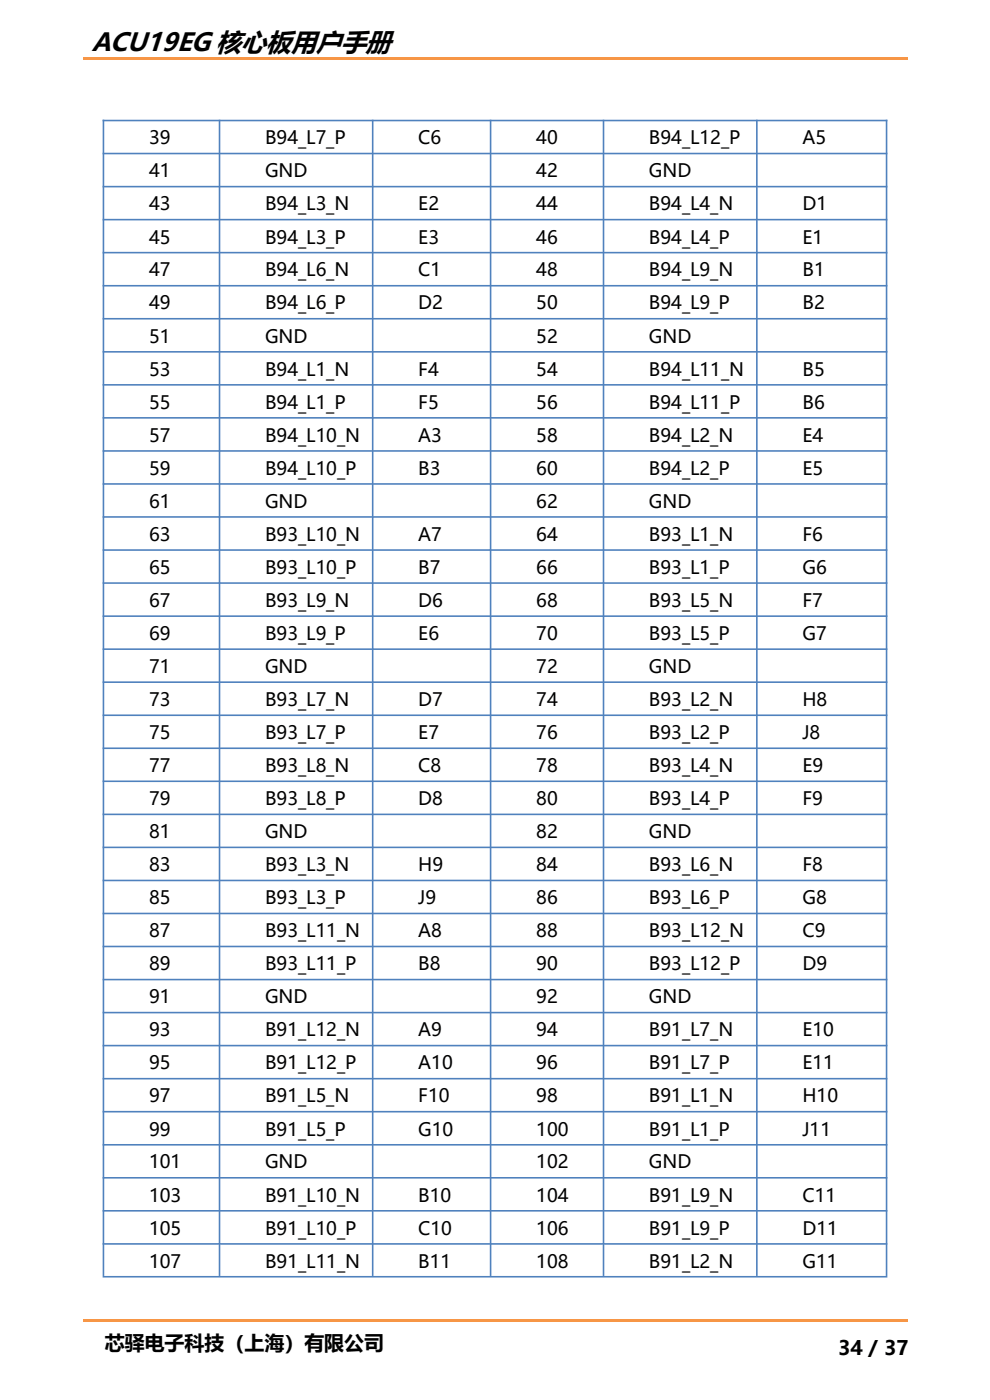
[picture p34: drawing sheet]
<svg xmlns="http://www.w3.org/2000/svg" width="210mm" height="297mm" viewBox="0 0 210 297" stroke-linecap="round" stroke-linejoin="round" font-family="sans-serif">
<defs><g id="words">
<text font-size="5.6" x="19.4" y="10.8">ACU19EG 核心板用户手册</text>
<g font-size="4.2">
<text x="22.2" y="286.4">芯驿电子科技（上海）有限公司</text>
<text x="177.8" y="287.5">34 / 37</text>
</g>
<g font-size="3.9">
<text x="31.6" y="30.6">39</text>
<text x="56.2" y="30.6">B94_L7_P</text>
<text x="88.7" y="30.6">C6</text>
<text x="113.7" y="30.6">40</text>
<text x="137.7" y="30.6">B94_L12_P</text>
<text x="170.2" y="30.6">A5</text>
<text x="31.6" y="37.6">41</text>
<text x="56.2" y="37.6">GND</text>
<text x="113.7" y="37.6">42</text>
<text x="137.7" y="37.6">GND</text>
<text x="31.6" y="44.6">43</text>
<text x="56.2" y="44.6">B94_L3_N</text>
<text x="88.7" y="44.6">E2</text>
<text x="113.7" y="44.6">44</text>
<text x="137.7" y="44.6">B94_L4_N</text>
<text x="170.2" y="44.6">D1</text>
<text x="31.6" y="51.7">45</text>
<text x="56.2" y="51.7">B94_L3_P</text>
<text x="88.7" y="51.7">E3</text>
<text x="113.7" y="51.7">46</text>
<text x="137.7" y="51.7">B94_L4_P</text>
<text x="170.2" y="51.7">E1</text>
<text x="31.6" y="58.6">47</text>
<text x="56.2" y="58.6">B94_L6_N</text>
<text x="88.7" y="58.6">C1</text>
<text x="113.7" y="58.6">48</text>
<text x="137.7" y="58.6">B94_L9_N</text>
<text x="170.2" y="58.6">B1</text>
<text x="31.6" y="65.6">49</text>
<text x="56.2" y="65.6">B94_L6_P</text>
<text x="88.7" y="65.6">D2</text>
<text x="113.7" y="65.6">50</text>
<text x="137.7" y="65.6">B94_L9_P</text>
<text x="170.2" y="65.6">B2</text>
<text x="31.6" y="72.7">51</text>
<text x="56.2" y="72.7">GND</text>
<text x="113.7" y="72.7">52</text>
<text x="137.7" y="72.7">GND</text>
<text x="31.6" y="79.7">53</text>
<text x="56.2" y="79.7">B94_L1_N</text>
<text x="88.7" y="79.7">F4</text>
<text x="113.7" y="79.7">54</text>
<text x="137.7" y="79.7">B94_L11_N</text>
<text x="170.2" y="79.7">B5</text>
<text x="31.6" y="86.7">55</text>
<text x="56.2" y="86.7">B94_L1_P</text>
<text x="88.7" y="86.7">F5</text>
<text x="113.7" y="86.7">56</text>
<text x="137.7" y="86.7">B94_L11_P</text>
<text x="170.2" y="86.7">B6</text>
<text x="31.6" y="93.7">57</text>
<text x="56.2" y="93.7">B94_L10_N</text>
<text x="88.7" y="93.7">A3</text>
<text x="113.7" y="93.7">58</text>
<text x="137.7" y="93.7">B94_L2_N</text>
<text x="170.2" y="93.7">E4</text>
<text x="31.6" y="100.7">59</text>
<text x="56.2" y="100.7">B94_L10_P</text>
<text x="88.7" y="100.7">B3</text>
<text x="113.7" y="100.7">60</text>
<text x="137.7" y="100.7">B94_L2_P</text>
<text x="170.2" y="100.7">E5</text>
<text x="31.6" y="107.7">61</text>
<text x="56.2" y="107.7">GND</text>
<text x="113.7" y="107.7">62</text>
<text x="137.7" y="107.7">GND</text>
<text x="31.6" y="114.7">63</text>
<text x="56.2" y="114.7">B93_L10_N</text>
<text x="88.7" y="114.7">A7</text>
<text x="113.7" y="114.7">64</text>
<text x="137.7" y="114.7">B93_L1_N</text>
<text x="170.2" y="114.7">F6</text>
<text x="31.6" y="121.7">65</text>
<text x="56.2" y="121.7">B93_L10_P</text>
<text x="88.7" y="121.7">B7</text>
<text x="113.7" y="121.7">66</text>
<text x="137.7" y="121.7">B93_L1_P</text>
<text x="170.2" y="121.7">G6</text>
<text x="31.6" y="128.8">67</text>
<text x="56.2" y="128.8">B93_L9_N</text>
<text x="88.7" y="128.8">D6</text>
<text x="113.7" y="128.8">68</text>
<text x="137.7" y="128.8">B93_L5_N</text>
<text x="170.2" y="128.8">F7</text>
<text x="31.6" y="135.7">69</text>
<text x="56.2" y="135.7">B93_L9_P</text>
<text x="88.7" y="135.7">E6</text>
<text x="113.7" y="135.7">70</text>
<text x="137.7" y="135.7">B93_L5_P</text>
<text x="170.2" y="135.7">G7</text>
<text x="31.6" y="142.8">71</text>
<text x="56.2" y="142.8">GND</text>
<text x="113.7" y="142.8">72</text>
<text x="137.7" y="142.8">GND</text>
<text x="31.6" y="149.8">73</text>
<text x="56.2" y="149.8">B93_L7_N</text>
<text x="88.7" y="149.8">D7</text>
<text x="113.7" y="149.8">74</text>
<text x="137.7" y="149.8">B93_L2_N</text>
<text x="170.2" y="149.8">H8</text>
<text x="31.6" y="156.8">75</text>
<text x="56.2" y="156.8">B93_L7_P</text>
<text x="88.7" y="156.8">E7</text>
<text x="113.7" y="156.8">76</text>
<text x="137.7" y="156.8">B93_L2_P</text>
<text x="170.2" y="156.8">J8</text>
<text x="31.6" y="163.8">77</text>
<text x="56.2" y="163.8">B93_L8_N</text>
<text x="88.7" y="163.8">C8</text>
<text x="113.7" y="163.8">78</text>
<text x="137.7" y="163.8">B93_L4_N</text>
<text x="170.2" y="163.8">E9</text>
<text x="31.6" y="170.8">79</text>
<text x="56.2" y="170.8">B93_L8_P</text>
<text x="88.7" y="170.8">D8</text>
<text x="113.7" y="170.8">80</text>
<text x="137.7" y="170.8">B93_L4_P</text>
<text x="170.2" y="170.8">F9</text>
<text x="31.6" y="177.8">81</text>
<text x="56.2" y="177.8">GND</text>
<text x="113.7" y="177.8">82</text>
<text x="137.7" y="177.8">GND</text>
<text x="31.6" y="184.8">83</text>
<text x="56.2" y="184.8">B93_L3_N</text>
<text x="88.7" y="184.8">H9</text>
<text x="113.7" y="184.8">84</text>
<text x="137.7" y="184.8">B93_L6_N</text>
<text x="170.2" y="184.8">F8</text>
<text x="31.6" y="191.8">85</text>
<text x="56.2" y="191.8">B93_L3_P</text>
<text x="88.7" y="191.8">J9</text>
<text x="113.7" y="191.8">86</text>
<text x="137.7" y="191.8">B93_L6_P</text>
<text x="170.2" y="191.8">G8</text>
<text x="31.6" y="198.8">87</text>
<text x="56.2" y="198.8">B93_L11_N</text>
<text x="88.7" y="198.8">A8</text>
<text x="113.7" y="198.8">88</text>
<text x="137.7" y="198.8">B93_L12_N</text>
<text x="170.2" y="198.8">C9</text>
<text x="31.6" y="205.8">89</text>
<text x="56.2" y="205.8">B93_L11_P</text>
<text x="88.7" y="205.8">B8</text>
<text x="113.7" y="205.8">90</text>
<text x="137.7" y="205.8">B93_L12_P</text>
<text x="170.2" y="205.8">D9</text>
<text x="31.6" y="212.8">91</text>
<text x="56.2" y="212.8">GND</text>
<text x="113.7" y="212.8">92</text>
<text x="137.7" y="212.8">GND</text>
<text x="31.6" y="219.9">93</text>
<text x="56.2" y="219.9">B91_L12_N</text>
<text x="88.7" y="219.9">A9</text>
<text x="113.7" y="219.9">94</text>
<text x="137.7" y="219.9">B91_L7_N</text>
<text x="170.2" y="219.9">E10</text>
<text x="31.6" y="226.9">95</text>
<text x="56.2" y="226.9">B91_L12_P</text>
<text x="88.7" y="226.9">A10</text>
<text x="113.7" y="226.9">96</text>
<text x="137.7" y="226.9">B91_L7_P</text>
<text x="170.2" y="226.9">E11</text>
<text x="31.6" y="233.9">97</text>
<text x="56.2" y="233.9">B91_L5_N</text>
<text x="88.7" y="233.9">F10</text>
<text x="113.7" y="233.9">98</text>
<text x="137.7" y="233.9">B91_L1_N</text>
<text x="170.2" y="233.9">H10</text>
<text x="31.6" y="240.9">99</text>
<text x="56.2" y="240.9">B91_L5_P</text>
<text x="88.7" y="240.9">G10</text>
<text x="113.7" y="240.9">100</text>
<text x="137.7" y="240.9">B91_L1_P</text>
<text x="170.2" y="240.9">J11</text>
<text x="31.6" y="247.9">101</text>
<text x="56.2" y="247.9">GND</text>
<text x="113.7" y="247.9">102</text>
<text x="137.7" y="247.9">GND</text>
<text x="31.6" y="254.9">103</text>
<text x="56.2" y="254.9">B91_L10_N</text>
<text x="88.7" y="254.9">B10</text>
<text x="113.7" y="254.9">104</text>
<text x="137.7" y="254.9">B91_L9_N</text>
<text x="170.2" y="254.9">C11</text>
<text x="31.6" y="261.9">105</text>
<text x="56.2" y="261.9">B91_L10_P</text>
<text x="88.7" y="261.9">C10</text>
<text x="113.7" y="261.9">106</text>
<text x="137.7" y="261.9">B91_L9_P</text>
<text x="170.2" y="261.9">D11</text>
<text x="31.6" y="268.9">107</text>
<text x="56.2" y="268.9">B91_L11_N</text>
<text x="88.7" y="268.9">B11</text>
<text x="113.7" y="268.9">108</text>
<text x="137.7" y="268.9">B91_L2_N</text>
<text x="170.2" y="268.9">G11</text>
</g>
</g></defs>
<path d="M17.7 12.1h175v.5h-175z" fill-rule="evenodd" fill="#f79646"/>
<g fill="#fff">
<path d="M173.1 280.9h22.2v8.2h-22.2z" fill-rule="evenodd"/>
<path d="M18.3 279.9h67.2v11.4h-67.2z" fill-rule="evenodd"/>
</g>
<path d="M17.7 279.9h175v.5h-175z" fill-rule="evenodd" fill="#f79646"/>
<g fill="none" stroke="#4f81bd" stroke-width=".34">
<path d="M21.8 25.6h166.4M21.8 32.6h166.4M21.8 39.6h166.4M21.9 25.4v245.3M46.6 25.4v245.3M79.1 25.4v245.3M104.1 25.4v245.3M128 25.4v245.3M160.5 25.4v245.3M188.1 25.4v245.3M21.8 46.6h166.4M21.8 53.6h166.4"/>
<path d="M21.8 60.6h166.4M21.8 67.6h166.4M21.8 74.6h166.4M21.8 81.6h166.4M21.8 88.6h166.4M21.8 95.7h166.4M21.8 102.7h166.4M21.8 109.7h166.4M21.8 116.7h166.4M21.8 123.7h166.4M21.8 130.7h166.4M21.8 137.7h166.4"/>
<path d="M21.8 144.7h166.4M21.8 151.7h166.4M21.8 158.7h166.4M21.8 165.7h166.4M21.8 172.8h166.4M21.8 179.8h166.4M21.8 186.8h166.4M21.8 193.8h166.4M21.8 200.8h166.4M21.8 207.8h166.4M21.8 214.8h166.4M21.8 221.8h166.4"/>
<path d="M21.8 228.8h166.4M21.8 235.8h166.4M21.8 242.9h166.4M21.8 249.9h166.4M21.8 256.9h166.4M21.8 263.9h166.4M21.8 270.9h166.4"/>
</g>
<use href="#words"/>
</svg>
